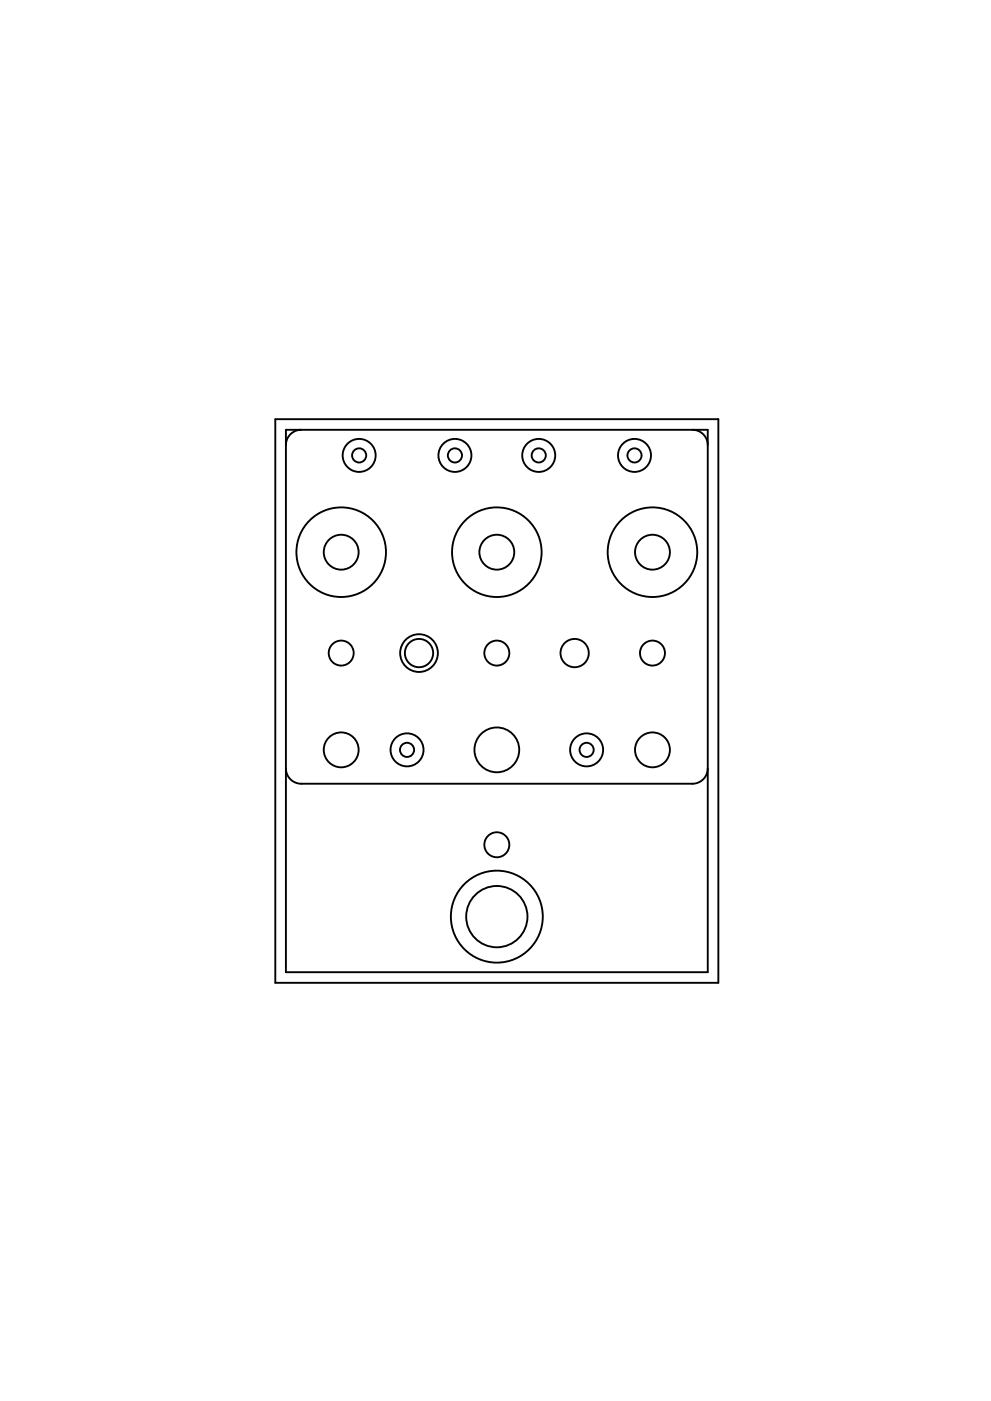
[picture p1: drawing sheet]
<svg xmlns="http://www.w3.org/2000/svg" width="210mm" height="297mm" viewBox="0 0 210 297" stroke-linecap="round" stroke-linejoin="round" font-family="sans-serif">
<g fill="none" stroke="#000" stroke-width=".4">
<path d="M58.4 88.9h94v119.5h-94zM60.7 91.1h89.5v115h-89.5zM63.9 91.1a3.3 3.3 0 0 0-3.2 3.3M146.9 91.1a3.3 3.3 0 0 1 3.3 3.3M60.7 162.9a3.3 3.3 0 0 0 3.2 3.3h83a3.3 3.3 0 0 0 3.3-3.3"/>
<circle cx="76.2" cy="96.6" r="3.5"/>
<circle cx="76.2" cy="96.6" r="1.5"/>
<circle cx="96.5" cy="96.6" r="3.5"/>
<circle cx="96.5" cy="96.6" r="1.5"/>
<circle cx="114.3" cy="96.6" r="3.5"/>
<circle cx="114.3" cy="96.6" r="1.5"/>
<circle cx="134.6" cy="96.6" r="3.5"/>
<circle cx="134.6" cy="96.6" r="1.5"/>
<circle cx="72.4" cy="117.1" r="9.5"/>
<circle cx="72.4" cy="117.1" r="3.7"/>
<circle cx="105.4" cy="117.1" r="9.5"/>
<circle cx="105.4" cy="117.1" r="3.7"/>
<circle cx="138.4" cy="117.1" r="9.5"/>
<circle cx="138.4" cy="117.1" r="3.7"/>
<circle cx="72.4" cy="138.5" r="2.65"/>
<circle cx="88.9" cy="138.5" r="3"/>
<circle cx="88.9" cy="138.5" r="4"/>
<circle cx="105.4" cy="138.5" r="2.65"/>
<circle cx="121.9" cy="138.5" r="3"/>
<circle cx="138.4" cy="138.5" r="2.65"/>
<circle cx="72.4" cy="159" r="3.7"/>
<circle cx="86.4" cy="159" r="3.5"/>
<circle cx="86.4" cy="159" r="1.5"/>
<circle cx="105.4" cy="159" r="4.7"/>
<circle cx="124.5" cy="159" r="3.5"/>
<circle cx="124.5" cy="159" r="1.5"/>
<circle cx="138.4" cy="159" r="3.7"/>
<circle cx="105.4" cy="179.1" r="2.65"/>
<circle cx="105.4" cy="194.3" r="9.7"/>
<circle cx="105.4" cy="194.3" r="6.5"/>
</g>
</svg>
